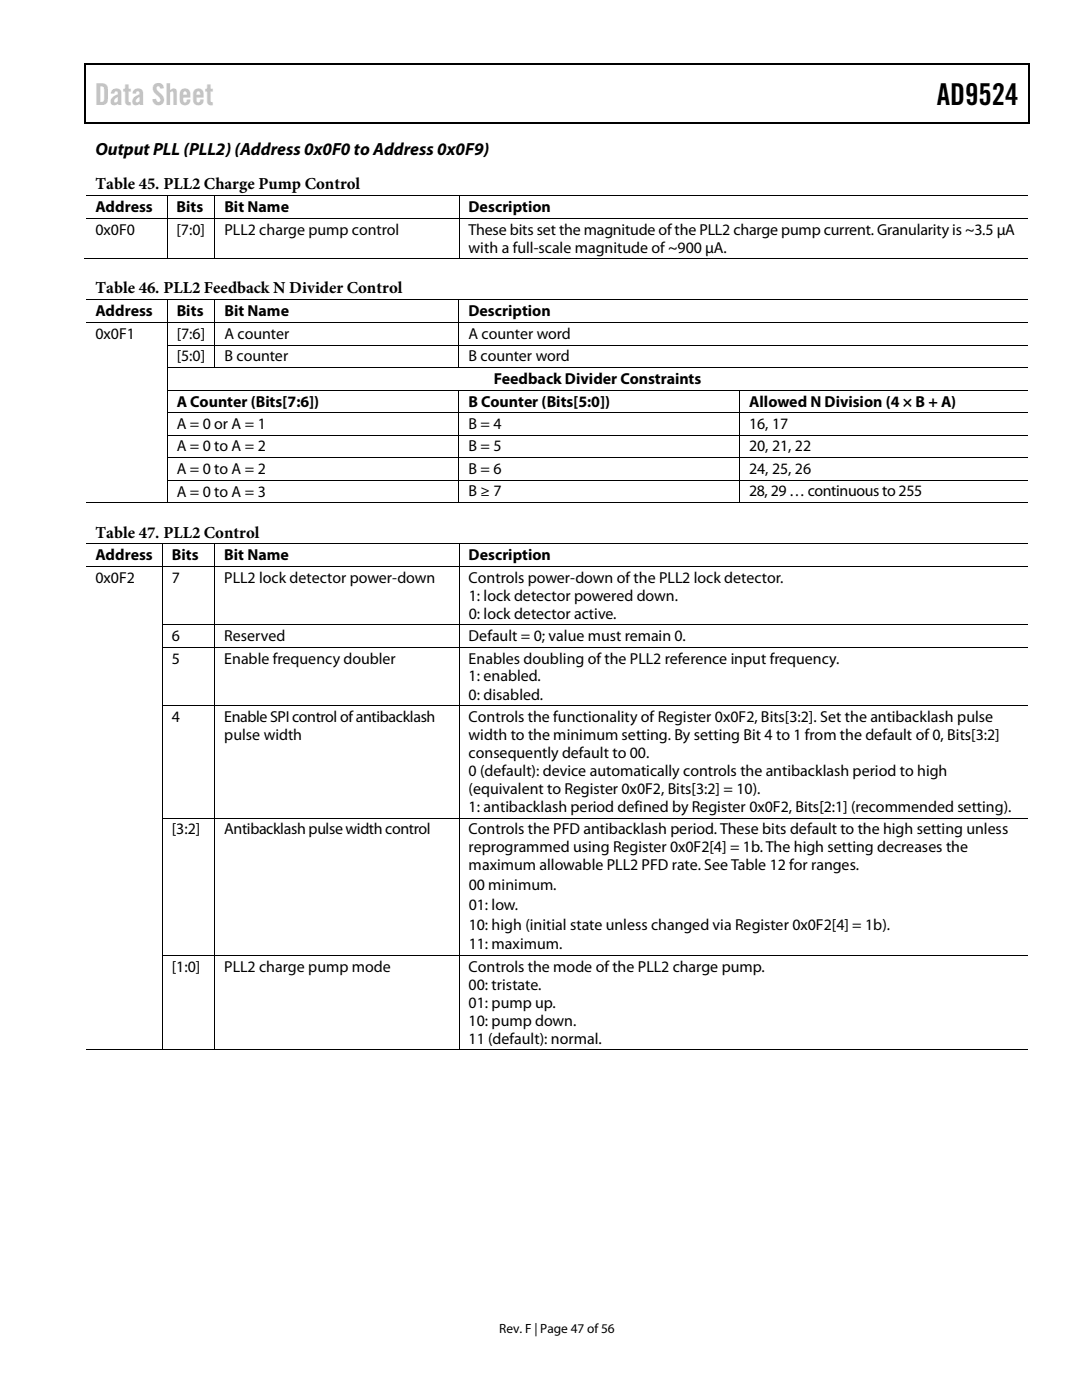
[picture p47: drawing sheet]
<svg xmlns="http://www.w3.org/2000/svg" width="216mm" height="279mm" viewBox="0 0 216 279" stroke-linecap="round" stroke-linejoin="round" font-family="sans-serif">
<defs><g id="words">
<text font-size="6" fill="#c1c1c1" x="18.9" y="20.9">Data Sheet</text>
<text font-size="6" x="186.9" y="20.9">AD9524</text>
<text font-size="3.5" x="19" y="30.9">Output PLL (PLL2)(Address 0x0F0 to Address 0x0F9)</text>
<g font-size="3.3">
<text x="19" y="37.8">Table 45. PLL2 Charge Pump Control</text>
<text x="19" y="58.5">Table 46. PLL2 Feedback N Divider Control</text>
<text x="19" y="107.3">Table 47. PLL2 Control</text>
</g>
<g font-size="3.2">
<text x="19" y="42.3">Address</text>
<text x="19" y="46.8">0x0F0</text>
<text x="35.2" y="42.3">Bits</text>
<text x="35.2" y="46.8">[7:0]</text>
<text x="44.8" y="42.3">Bit Name</text>
<text x="44.8" y="46.8">PLL2 charge pump control</text>
<text x="93.5" y="42.3">Description</text>
<text x="93.5" y="46.8">These bits set the magnitude of the PLL2 charge pump current. Granularity is ~3.5 μA</text>
<text x="93.5" y="50.4">with a full-scale magnitude of ~900 μA.</text>
<text x="19" y="63.2">Address</text>
<text x="35.3" y="63.2">Bits</text>
<text x="44.8" y="63.2">Bit Name</text>
<text x="93.5" y="63.2">Description</text>
<text x="19" y="67.6">0x0F1</text>
<text x="35.3" y="67.6">[7:6]</text>
<text x="44.8" y="67.6">A counter</text>
<text x="93.5" y="67.6">A counter word</text>
<text x="35.3" y="72.1">[5:0]</text>
<text x="44.8" y="72.1">B counter</text>
<text x="93.5" y="72.1">B counter word</text>
<text x="98.5" y="76.6">Feedback Divider Constraints</text>
<text x="35.3" y="81.2">A Counter (Bits[7:6])</text>
<text x="93.5" y="81.2">B Counter (Bits[5:0])</text>
<text x="149.5" y="81.2">Allowed N Division (4 × B + A)</text>
<text x="35.3" y="85.6">A = 0 or A = 1</text>
<text x="93.5" y="85.6">B = 4</text>
<text x="149.5" y="85.6">16, 17</text>
<text x="35.3" y="90.1">A = 0 to A = 2</text>
<text x="35.3" y="94.6">A = 0 to A = 2</text>
<text x="93.5" y="90.1">B = 5</text>
<text x="93.5" y="94.6">B = 6</text>
<text x="149.5" y="90.1">20, 21, 22</text>
<text x="149.5" y="94.6">24, 25, 26</text>
<text x="35.3" y="99.1">A = 0 to A = 3</text>
<text x="93.5" y="99.1">B ≥ 7</text>
<text x="149.5" y="99.1">28, 29 … continuous to 255</text>
<text x="19" y="111.8">Address</text>
<text x="34.3" y="111.8">Bits</text>
<text x="44.7" y="111.8">Bit Name</text>
<text x="93.5" y="111.8">Description</text>
<text x="19" y="116.3">0x0F2</text>
<text x="34.3" y="116.3">7</text>
<text x="44.7" y="116.3">PLL2 lock detector power-down</text>
<text x="93.5" y="116.3">Controls power-down of the PLL2 lock detector.</text>
<text x="93.5" y="119.8">1: lock detector powered down.</text>
<text x="93.5" y="123.5">0: lock detector active.</text>
<text x="34.3" y="128">6</text>
<text x="44.7" y="128">Reserved</text>
<text x="93.5" y="128">Default = 0; value must remain 0.</text>
<text x="34.3" y="132.4">5</text>
<text x="44.7" y="132.4">Enable frequency doubler</text>
<text x="93.5" y="136">1: enabled.</text>
<text x="93.5" y="132.4">Enables doubling of the PLL2 reference input frequency.</text>
<text x="93.5" y="139.6">0: disabled.</text>
<text x="34.3" y="144.1">4</text>
<text x="44.7" y="144.1">Enable SPI control of antibacklash</text>
<text x="44.7" y="147.7">pulse width</text>
<text x="93.5" y="144.1">Controls the functionality of Register 0x0F2, Bits[3:2]. Set the antibacklash pulse</text>
<text x="93.5" y="147.7">width to the minimum setting. By setting Bit 4 to 1 from the default of 0, Bits[3:2]</text>
<text x="93.5" y="154.8">0 (default): device automatically controls the antibacklash period to high</text>
<text x="93.5" y="151.3">consequently default to 00.</text>
<text x="93.5" y="158.4">(equivalent to Register 0x0F2, Bits[3:2] = 10).</text>
<text x="34.3" y="166.5">[3:2]</text>
<text x="44.7" y="166.5">Antibacklashpulse widthcontrol</text>
<text x="93.5" y="162.1">1: antibacklash period defined by Register 0x0F2, Bits[2:1] (recommended setting).</text>
<text x="93.5" y="166.5">Controls the PFD antibacklash period. These bits default to the high setting unless</text>
<text x="93.5" y="170.1">reprogrammed using Register 0x0F2[4] = 1b. The high setting decreases the</text>
<text x="93.5" y="173.7">maximum allowable PLL2 PFD rate. See Table 12 for ranges.</text>
<text x="93.5" y="177.7">00 minimum.</text>
<text x="93.5" y="181.6">01: low.</text>
<text x="93.5" y="185.5">10: high (initial state unless changed via Register 0x0F2[4] = 1b).</text>
<text x="93.5" y="189.5">11: maximum.</text>
<text x="34.3" y="193.9">[1:0]</text>
<text x="44.7" y="193.9">PLL2 charge pump mode</text>
<text x="93.5" y="197.5">00: tristate.</text>
<text x="93.5" y="193.9">Controls the mode of the PLL2 charge pump.</text>
<text x="93.5" y="201.1">01: pump up.</text>
<text x="93.5" y="208.3">11 (default): normal.</text>
<text x="93.5" y="204.7">10: pump down.</text>
</g>
<text font-size="2.7" x="99.6" y="266">Rev. F | Page 47 of56</text>
</g></defs>
<g fill="#000">
<path d="M16.9 12.7h.2v1h-.2zM16.9 12.7h.2v.3h-.2zM82.5 12.7h.3v.3h-.3zM205.1 12.7h.3v1h-.3zM205.1 12.7h.3v.3h-.3zM16.9 24.4h.2v.2h-.2zM33.3 39h.1v.2h-.1zM42.8 39h.2v.2h-.2zM82.3 24.4h.2v.2h-.2zM91.5 39h.2v.2h-.2zM205.1 24.4h.3v.2h-.3zM33.3 43.5h.1v.2h-.1z"/>
<path d="M33.3 51.6h.1v.2h-.1zM33.3 59.8h.1v.1h-.1zM42.8 43.5h.2v.2h-.2zM42.8 51.6h.2v.2h-.2zM42.8 59.8h.2v.1h-.2zM91.5 59.8h.2v.1h-.2zM91.5 43.5h.2v.2h-.2zM91.5 51.6h.2v.2h-.2zM33.3 64.3h.1v.2h-.1zM33.3 68.8h.1v.2h-.1zM33.3 73.3h.1v.1h-.1zM33.3 77.8h.1v.2h-.1z"/>
<path d="M42.8 64.3h.2v.2h-.2zM42.8 68.8h.2v.2h-.2zM42.8 73.3h.2v.1h-.2zM91.5 64.3h.2v.2h-.2zM91.5 68.8h.2v.2h-.2zM91.5 73.3h.2v.1h-.2zM91.5 77.8h.2v.2h-.2zM147.5 77.8h.2v.2h-.2zM33.3 82.3h.1v.2h-.1zM33.3 86.8h.1v.2h-.1zM33.3 91.3h.1v.1h-.1zM33.3 95.8h.1v.1h-.1z"/>
<path d="M91.5 82.3h.2v.2h-.2zM91.5 86.8h.2v.2h-.2zM91.5 91.3h.2v.1h-.2zM91.5 95.8h.2v.1h-.2zM147.5 82.3h.2v.2h-.2zM147.5 86.8h.2v.2h-.2zM147.5 91.3h.2v.1h-.2zM147.5 95.8h.2v.1h-.2zM32.3 108.5h.2v.1h-.2zM32.3 113h.2v.2h-.2zM33.3 100.3h.1v.2h-.1zM42.8 108.5h.2v.1h-.2z"/>
<path d="M42.8 113h.2v.2h-.2zM91.5 100.3h.2v.2h-.2zM91.5 108.5h.2v.1h-.2zM91.5 113h.2v.2h-.2zM147.5 100.3h.2v.2h-.2zM32.3 124.6h.2v.2h-.2zM32.3 129.1h.2v.2h-.2zM42.8 124.6h.2v.2h-.2zM42.8 129.1h.2v.2h-.2zM91.5 124.6h.2v.2h-.2zM91.5 129.1h.2v.2h-.2zM32.3 140.8h.2v.1h-.2z"/>
<path d="M42.8 140.8h.2v.1h-.2zM91.5 140.8h.2v.1h-.2zM32.3 163.2h.2v.2h-.2zM42.8 163.2h.2v.2h-.2zM91.5 163.2h.2v.2h-.2zM32.3 190.6h.2v.2h-.2zM42.8 190.6h.2v.2h-.2zM91.5 190.6h.2v.2h-.2zM32.3 209.5h.2v.1h-.2zM42.8 209.5h.2v.1h-.2zM91.5 209.5h.2v.1h-.2z"/>
</g>
<path d="M17 13.7v10.7M17.1 12.8h65.4M82.8 12.8h122.3M205.2 13.7v10.7M17.1 24.5h188" fill="none" stroke="#000" stroke-width=".25"/>
<g fill="none" stroke="#000" stroke-width=".2">
<path d="M17.1 39.1h16.2M33.4 39.2v4.3M33.4 39.1h9.4M42.9 39.2v4.3M43 39.1h48.5M91.6 39.2v4.3M91.7 39.1h113.4M16.9 51.7h16.4M17.1 43.6h16.2M17.1 59.9h16.2M33.4 43.7v7.9M33.4 59.9v4.4"/>
<path d="M33.4 43.6h9.4M33.4 51.7h9.4M33.4 59.9h9.4M42.9 43.7v7.9M42.9 59.9v4.4M43 43.6h48.5M43 51.7h48.5M43 59.9h48.5M91.6 59.9v4.4M91.6 43.7v7.9M91.7 59.9h113.4M91.7 43.6h113.4"/>
<path d="M91.7 51.7h113.4M17.1 64.4h16.2M33.4 64.5v4.3M33.4 69v4.3M33.4 73.4v4.4M33.4 78v4.3M33.4 64.4h9.4M33.4 68.9h9.4M33.4 73.4h9.4M33.4 77.9h58.1M42.9 64.5v4.3M42.9 69v4.3"/>
<path d="M43 64.4h48.5M43 68.9h48.5M43 73.4h48.5M91.6 64.5v4.3M91.6 69v4.3M91.6 78v4.3M91.7 64.4h113.4M91.7 68.9h113.4M91.7 73.4h113.4M91.7 77.9h55.8M147.6 78v4.3M147.7 77.9h57.4"/>
<path d="M33.4 82.5v4.3M33.4 87v4.3M33.4 91.4v4.4M33.4 95.9v4.4M33.4 82.4h58.1M33.4 86.9h58.1M33.4 91.4h58.1M33.4 95.8h58.1M91.6 82.5v4.3M91.6 87v4.3M91.6 91.4v4.4M91.6 95.9v4.4"/>
<path d="M91.7 82.4h55.8M91.7 86.9h55.8M91.7 91.4h55.8M91.7 95.8h55.8M147.6 82.5v4.3M147.6 87v4.3M147.6 91.4v4.4M147.6 95.9v4.4M147.7 82.4h57.4M147.7 86.9h57.4M147.7 91.4h57.4M147.7 95.8h57.4"/>
<path d="M17.1 108.5h15.2M17.1 113.1h15.2M17.1 100.4h16.2M32.4 108.6v4.4M32.4 113.2v11.4M32.5 108.5h10.3M32.5 113.1h10.3M33.4 100.4h58.1M42.9 108.6v4.4M42.9 113.2v11.4M43 108.5h48.5M43 113.1h48.5"/>
<path d="M91.6 108.6v4.4M91.6 113.2v11.4M91.7 100.4h55.8M91.7 108.5h113.4M91.7 113.1h113.4M147.7 100.4h57.4M32.4 124.8v4.3M32.4 129.3v11.5M32.5 124.7h10.3M32.5 129.2h10.3M42.9 124.8v4.3M42.9 129.3v11.5"/>
<path d="M43 124.7h48.5M43 129.2h48.5M91.6 124.8v4.3M91.6 129.3v11.5M91.7 124.7h113.4M91.7 129.2h113.4M32.4 140.9v22.3M32.5 140.8h10.3M42.9 140.9v22.3M43 140.8h48.5M91.6 140.9v22.3M91.7 140.8h113.4"/>
<path d="M32.4 163.4v27.2M32.5 163.3h10.3M42.9 163.4v27.2M43 163.3h48.5M91.6 163.4v27.2M91.7 163.3h113.4M32.4 190.8v18.7M32.5 190.7h10.3M42.9 190.8v18.7M43 190.7h48.5M91.6 190.8v18.7M91.7 190.7h113.4"/>
<path d="M17.1 209.5h15.2M32.5 209.5h10.3M43 209.5h48.5M91.7 209.5h113.4"/>
</g>
<use href="#words"/>
</svg>
